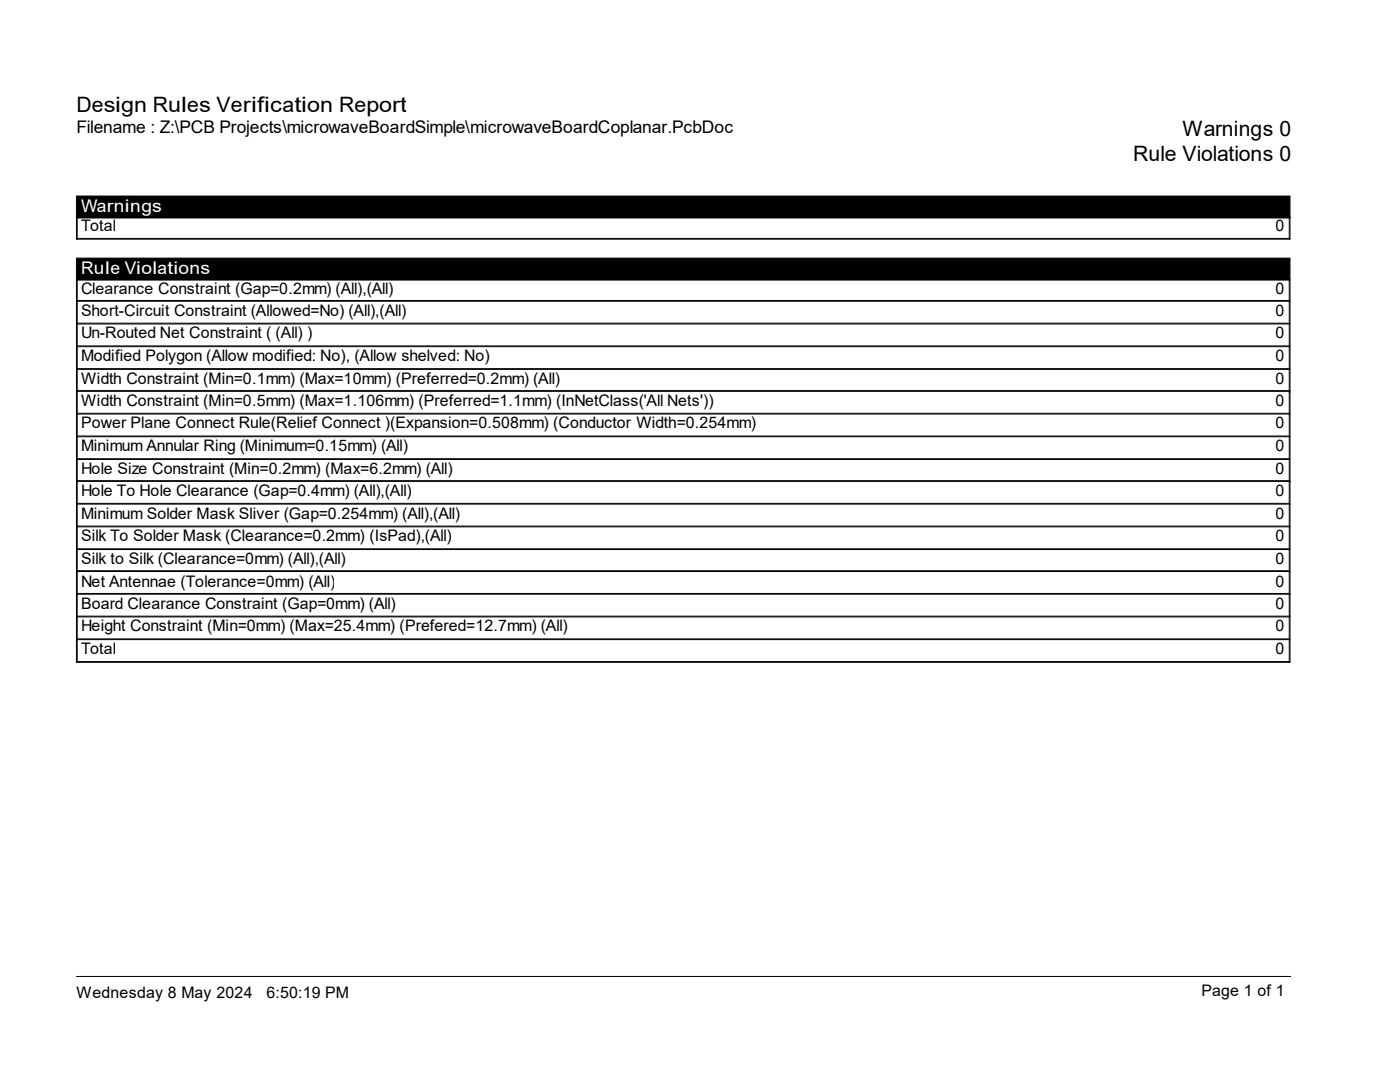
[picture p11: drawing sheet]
<svg xmlns="http://www.w3.org/2000/svg" width="279mm" height="216mm" viewBox="0 0 279 216" stroke-linecap="round" stroke-linejoin="round" font-family="sans-serif">
<defs><g id="words">
<g font-size="4.2">
<text x="15.3" y="22.3">Design Rules Verification Report</text>
<text x="236" y="27.1">Warnings 0</text>
<text x="226.2" y="32.1">Rule Violations 0</text>
</g>
<text font-size="3.5" x="15.3" y="26.6">Filename : Z:\PCB Projects\microwaveBoardSimple\microwaveBoardCoplanar.PcbDoc</text>
<g font-size="3.5" fill="#fff">
<text x="16.2" y="42.3">Warnings</text>
<text x="16.2" y="54.6">Rule Violations</text>
</g>
<g font-size="3.2">
<text x="16.2" y="46.1">Total</text>
<text x="254.6" y="46.1">0</text>
<text x="16.2" y="58.6">Clearance Constraint (Gap=0.2mm) (All),(All)</text>
<text x="254.6" y="58.6">0</text>
<text x="16.2" y="63">Short-Circuit Constraint (Allowed=No) (All),(All)</text>
<text x="254.6" y="63">0</text>
<text x="16.2" y="67.5">Un-Routed Net Constraint ( (All) )</text>
<text x="254.6" y="67.5">0</text>
<text x="16.2" y="72">Modified Polygon (Allow modified: No), (Allow shelved: No)</text>
<text x="16.2" y="76.6">Width Constraint (Min=0.1mm) (Max=10mm) (Preferred=0.2mm) (All)</text>
<text x="254.6" y="72">0</text>
<text x="254.6" y="76.6">0</text>
<text x="16.2" y="81">Width Constraint (Min=0.5mm) (Max=1.106mm) (Preferred=1.1mm) (InNetClass('All Nets'))</text>
<text x="254.6" y="81">0</text>
<text x="16.2" y="85.5">Power Plane Connect Rule(Relief Connect )(Expansion=0.508mm) (Conductor Width=0.254mm)</text>
<text x="254.6" y="85.5">0</text>
<text x="16.2" y="90">Minimum Annular Ring (Minimum=0.15mm) (All)</text>
<text x="16.2" y="94.6">Hole Size Constraint (Min=0.2mm) (Max=6.2mm) (All)</text>
<text x="254.6" y="90">0</text>
<text x="254.6" y="94.6">0</text>
<text x="16.2" y="98.9">Hole To Hole Clearance (Gap=0.4mm) (All),(All)</text>
<text x="254.6" y="98.9">0</text>
<text x="16.2" y="103.5">Minimum Solder Mask Sliver (Gap=0.254mm) (All),(All)</text>
<text x="16.2" y="108">Silk To Solder Mask (Clearance=0.2mm) (IsPad),(All)</text>
<text x="254.6" y="103.5">0</text>
<text x="254.6" y="108">0</text>
<text x="16.2" y="112.5">Silk to Silk (Clearance=0mm) (All),(All)</text>
<text x="254.6" y="112.5">0</text>
<text x="16.2" y="117.1">Net Antennae (Tolerance=0mm) (All)</text>
<text x="254.6" y="117.1">0</text>
<text x="16.2" y="121.4">Board Clearance Constraint (Gap=0mm) (All)</text>
<text x="16.2" y="126">Height Constraint (Min=0mm) (Max=25.4mm) (Prefered=12.7mm) (All)</text>
<text x="254.6" y="121.4">0</text>
<text x="254.6" y="126">0</text>
<text x="16.2" y="130.5">Total</text>
<text x="254.6" y="130.5">0</text>
<text x="15.3" y="199.1">Wednesday 8 May 2024</text>
<text x="53.2" y="199.1">6:50:19 PM</text>
<text x="239.8" y="198.8">Page 1 of 1</text>
</g>
</g></defs>
<path d="M15.3 39.1h242.1v4.4h-242.1zM15.3 51.5h242.1v4.4h-242.1z" fill="#000" stroke="#000" stroke-width=".2"/>
<g fill="none" stroke="#000" stroke-width=".2">
<path d="M15.3 43.2v4.5h242.1v-4.5M15.3 47.6h242.1M15.3 55.7v76.5h242.1v-76.5M15.3 60h242.1M15.4 43.2v4.5M15.4 55.7v76.5M257.3 43.2v4.5M257.3 55.7v76.5M15.3 60.1h242.1M15.3 64.6h242.1M15.3 64.5h242.1M15.3 69.2h242.1"/>
<path d="M15.3 69h242.1M15.3 73.7h242.1M15.3 73.6h242.1M15.3 78.1h242.1M15.3 77.9h242.1M15.3 82.6h242.1M15.3 82.5h242.1M15.3 87.1h242.1M15.3 87h242.1M15.3 91.7h242.1M15.3 91.5h242.1M15.3 96.1h242.1"/>
<path d="M15.3 95.9h242.1M15.3 100.6h242.1M15.3 100.4h242.1M15.3 105.1h242.1M15.3 105h242.1M15.3 109.7h242.1M15.3 109.5h242.1M15.3 114h242.1M15.3 113.9h242.1M15.3 118.6h242.1M15.3 118.4h242.1M15.3 123.1h242.1"/>
<path d="M15.3 122.9h242.1M15.3 127.6h242.1M15.3 127.5h242.1M15.3 132h242.1M15.3 194.8h242.3"/>
</g>
<use href="#words"/>
</svg>
